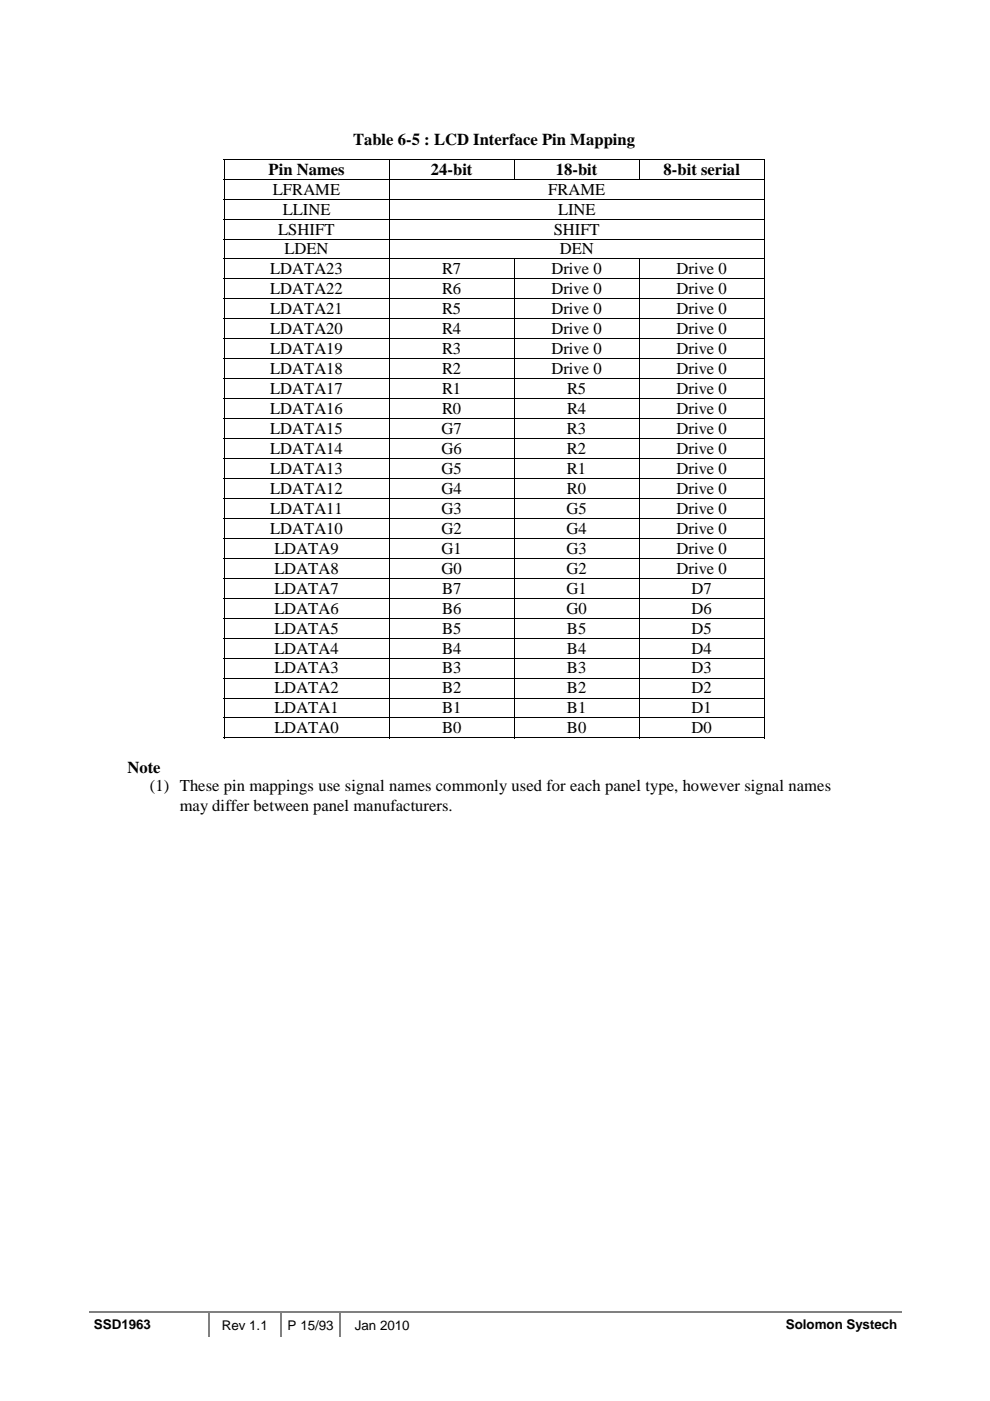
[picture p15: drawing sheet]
<svg xmlns="http://www.w3.org/2000/svg" width="210mm" height="297mm" viewBox="0 0 210 297" stroke-linecap="round" stroke-linejoin="round" font-family="sans-serif">
<defs><g id="words">
<g font-size="3.5">
<text x="74.8" y="30.8">Table 6-5 : LCD Interface Pin Mapping</text>
<text x="56.9" y="37.1">Pin Names</text>
<text x="57.9" y="41.3">LFRAME</text>
<text x="91.4" y="37.1">24-bit</text>
<text x="116.2" y="41.3">FRAME</text>
<text x="117.8" y="37.1">18-bit</text>
<text x="140.7" y="37.1">8-bit serial</text>
<text x="59.9" y="45.5">LLINE</text>
<text x="118.3" y="45.5">LINE</text>
<text x="59" y="49.7">LSHIFT</text>
<text x="60.3" y="53.9">LDEN</text>
<text x="117.4" y="49.7">SHIFT</text>
<text x="118.7" y="53.9">DEN</text>
<text x="57.3" y="58.2">LDATA23</text>
<text x="93.7" y="58.2">R7</text>
<text x="116.9" y="58.2">Drive 0</text>
<text x="143.5" y="58.2">Drive 0</text>
<text x="57.3" y="62.4">LDATA22</text>
<text x="93.7" y="62.4">R6</text>
<text x="116.9" y="62.4">Drive 0</text>
<text x="143.5" y="62.4">Drive 0</text>
<text x="57.3" y="66.6">LDATA21</text>
<text x="57.3" y="70.9">LDATA20</text>
<text x="93.7" y="66.6">R5</text>
<text x="93.7" y="70.9">R4</text>
<text x="116.9" y="66.6">Drive 0</text>
<text x="116.9" y="70.9">Drive 0</text>
<text x="143.5" y="66.6">Drive 0</text>
<text x="143.5" y="70.9">Drive 0</text>
<text x="57.3" y="75.1">LDATA19</text>
<text x="93.7" y="75.1">R3</text>
<text x="116.9" y="75.1">Drive 0</text>
<text x="143.5" y="75.1">Drive 0</text>
<text x="57.3" y="79.3">LDATA18</text>
<text x="57.3" y="83.6">LDATA17</text>
<text x="93.7" y="79.3">R2</text>
<text x="93.7" y="83.6">R1</text>
<text x="116.9" y="79.3">Drive 0</text>
<text x="120.2" y="83.6">R5</text>
<text x="143.5" y="83.6">Drive 0</text>
<text x="143.5" y="79.3">Drive 0</text>
<text x="57.3" y="87.8">LDATA16</text>
<text x="93.7" y="87.8">R0</text>
<text x="120.2" y="87.8">R4</text>
<text x="143.5" y="87.8">Drive 0</text>
<text x="57.3" y="92">LDATA15</text>
<text x="93.6" y="92">G7</text>
<text x="120.2" y="92">R3</text>
<text x="143.5" y="92">Drive 0</text>
<text x="57.3" y="96.3">LDATA14</text>
<text x="57.3" y="100.5">LDATA13</text>
<text x="93.6" y="96.3">G6</text>
<text x="93.6" y="100.5">G5</text>
<text x="120.2" y="96.3">R2</text>
<text x="120.2" y="100.5">R1</text>
<text x="143.5" y="96.3">Drive 0</text>
<text x="143.5" y="100.5">Drive 0</text>
<text x="57.3" y="104.7">LDATA12</text>
<text x="93.6" y="104.7">G4</text>
<text x="120.2" y="104.7">R0</text>
<text x="143.5" y="104.7">Drive 0</text>
<text x="57.3" y="108.9">LDATA11</text>
<text x="57.3" y="113.2">LDATA10</text>
<text x="93.6" y="108.9">G3</text>
<text x="93.6" y="113.2">G2</text>
<text x="120.1" y="108.9">G5</text>
<text x="120.1" y="113.2">G4</text>
<text x="143.5" y="108.9">Drive 0</text>
<text x="143.5" y="113.2">Drive 0</text>
<text x="58.2" y="117.4">LDATA9</text>
<text x="93.6" y="117.4">G1</text>
<text x="120.1" y="117.4">G3</text>
<text x="143.5" y="117.4">Drive 0</text>
<text x="58.2" y="121.6">LDATA8</text>
<text x="58.2" y="125.9">LDATA7</text>
<text x="93.6" y="121.6">G0</text>
<text x="93.7" y="125.9">B7</text>
<text x="120.1" y="121.6">G2</text>
<text x="120.1" y="125.9">G1</text>
<text x="143.5" y="121.6">Drive 0</text>
<text x="146.6" y="125.9">D7</text>
<text x="58.2" y="130.1">LDATA6</text>
<text x="93.7" y="130.1">B6</text>
<text x="120.1" y="130.1">G0</text>
<text x="146.6" y="130.1">D6</text>
<text x="58.2" y="134.3">LDATA5</text>
<text x="93.7" y="134.3">B5</text>
<text x="120.2" y="134.3">B5</text>
<text x="146.6" y="134.3">D5</text>
<text x="58.2" y="138.6">LDATA4</text>
<text x="58.2" y="142.8">LDATA3</text>
<text x="93.7" y="138.6">B4</text>
<text x="93.7" y="142.8">B3</text>
<text x="120.2" y="138.6">B4</text>
<text x="120.2" y="142.8">B3</text>
<text x="146.6" y="138.6">D4</text>
<text x="146.6" y="142.8">D3</text>
<text x="58.2" y="147">LDATA2</text>
<text x="93.7" y="147">B2</text>
<text x="120.2" y="147">B2</text>
<text x="146.6" y="147">D2</text>
<text x="58.2" y="151.3">LDATA1</text>
<text x="58.2" y="155.4">LDATA0</text>
<text x="93.7" y="151.3">B1</text>
<text x="93.7" y="155.4">B0</text>
<text x="120.2" y="151.3">B1</text>
<text x="120.2" y="155.4">B0</text>
<text x="146.6" y="151.3">D1</text>
<text x="146.6" y="155.4">D0</text>
<text x="27" y="163.8">Note</text>
<text x="31.8" y="167.8">(1) These pin mappings use signal names commonly used for each panel type, however signal names</text>
<text x="38.1" y="171.9">may differ between panel manufacturers.</text>
</g>
<g font-size="2.8">
<text x="19.9" y="281.9">SSD1963</text>
<text x="47" y="281.9">Rev 1.1</text>
<text x="61" y="281.9">P 15/93</text>
<text x="75.2" y="281.9">Jan 2010</text>
<text x="166.6" y="281.9">Solomon Systech</text>
</g>
</g></defs>
<path d="M18.9 278.3h172.3M44.3 278.4v5.1M59.5 278.4v5.1M72.2 278.4v5.1" fill="none" stroke="#808080" stroke-width=".34"/>
<path d="M47.4 33.7h.2v.2h-.2zM162 33.7h.1v.2h-.1zM162 156.4h.1v.1h-.1z" fill="#000"/>
<g fill="none" stroke="#000" stroke-width=".21">
<path d="M47.4 33.8h114.7M47.4 38h114.7M47.5 33.9v4M47.5 38.1v4.1M82.5 33.9v4M82.5 38.1v4.1M109 33.9v4M135.6 33.9v4M162.1 33.9v4M162.1 38.1v4.1M47.4 42.2h114.7M47.4 46.5h114.7"/>
<path d="M47.4 50.7h114.7M47.4 54.9h114.7M47.4 59.1h114.7M47.5 42.3v4.1M47.5 46.6v4M47.5 50.8v4M47.5 55v4.1M47.5 59.2v4.1M82.5 42.3v4.1M82.5 46.6v4M82.5 50.8v4M82.5 55v4.1"/>
<path d="M82.5 59.2v4.1M109 55v4.1M109 59.2v4.1M135.6 55v4.1M135.6 59.2v4.1M162.1 42.3v4.1M162.1 46.6v4M162.1 50.8v4M162.1 55v4.1M162.1 59.2v4.1M47.4 63.4h114.7M47.4 67.6h114.7"/>
<path d="M47.4 71.8h114.7M47.4 76.1h114.7M47.5 63.5v4M47.5 67.7v4.1M47.5 71.9v4.1M47.5 76.2v4M82.5 63.5v4M82.5 67.7v4.1M82.5 71.9v4.1M82.5 76.2v4M109 63.5v4M109 67.7v4.1"/>
<path d="M109 71.9v4.1M109 76.2v4M135.6 63.5v4M135.6 67.7v4.1M135.6 71.9v4.1M135.6 76.2v4M162.1 63.5v4M162.1 67.7v4.1M162.1 71.9v4.1M162.1 76.2v4M47.4 80.3h114.7M47.4 84.5h114.7"/>
<path d="M47.4 88.8h114.7M47.4 93h114.7M47.4 97.2h114.7M47.5 80.4v4.1M47.5 84.6v4.1M47.5 88.9v4M47.5 93.1v4.1M47.5 97.3v4M82.5 80.4v4.1M82.5 84.6v4.1M82.5 88.9v4M82.5 93.1v4.1"/>
<path d="M82.5 97.3v4M109 80.4v4.1M109 84.6v4.1M109 88.9v4M109 93.1v4.1M109 97.3v4M135.6 80.4v4.1M135.6 84.6v4.1M135.6 88.9v4M135.6 93.1v4.1M135.6 97.3v4M162.1 80.4v4.1"/>
<path d="M162.1 84.6v4.1M162.1 88.9v4M162.1 93.1v4.1M162.1 97.3v4M47.4 101.4h114.7M47.4 105.7h114.7M47.4 109.9h114.7M47.4 114.1h114.7M47.4 118.4h114.7M47.5 101.5v4.1M47.5 105.7v4.1M47.5 110v4"/>
<path d="M47.5 114.2v4.1M47.5 118.4v4.1M82.5 101.5v4.1M82.5 105.7v4.1M82.5 110v4M82.5 114.2v4.1M82.5 118.4v4.1M109 101.5v4.1M109 105.7v4.1M109 110v4M109 114.2v4.1M109 118.4v4.1"/>
<path d="M135.6 101.5v4.1M135.6 105.7v4.1M135.6 110v4M135.6 114.2v4.1M135.6 118.4v4.1M162.1 101.5v4.1M162.1 105.7v4.1M162.1 110v4M162.1 114.2v4.1M162.1 118.4v4.1M47.4 122.6h114.7M47.4 126.8h114.7"/>
<path d="M47.4 131.1h114.7M47.4 135.3h114.7M47.4 139.5h114.7M47.5 122.7v4M47.5 126.9v4.1M47.5 131.1v4.1M47.5 135.4v4M47.5 139.6v4.1M82.5 122.7v4M82.5 126.9v4.1M82.5 131.1v4.1M82.5 135.4v4"/>
<path d="M82.5 139.6v4.1M109 122.7v4M109 126.9v4.1M109 131.1v4.1M109 135.4v4M109 139.6v4.1M135.6 122.7v4M135.6 126.9v4.1M135.6 131.1v4.1M135.6 135.4v4M135.6 139.6v4.1M162.1 122.7v4"/>
<path d="M162.1 126.9v4.1M162.1 131.1v4.1M162.1 135.4v4M162.1 139.6v4.1M47.4 143.8h114.7M47.4 148h114.7M47.4 152.2h114.7M47.4 156.5h35.1M47.5 143.8v4.1M47.5 148.1v4M47.5 152.3v4.2M82.5 143.8v4.1"/>
<path d="M82.5 148.1v4M82.5 152.3v4.2M82.6 156.5h26.3M109 143.8v4.1M109 148.1v4M109 152.3v4.2M109.1 156.5h26.4M135.6 143.8v4.1M135.6 148.1v4M135.6 152.3v4.2M135.6 156.5h26.4M162.1 143.8v4.1"/>
<path d="M162.1 148.1v4M162.1 152.3v4.2"/>
</g>
<use href="#words"/>
</svg>
